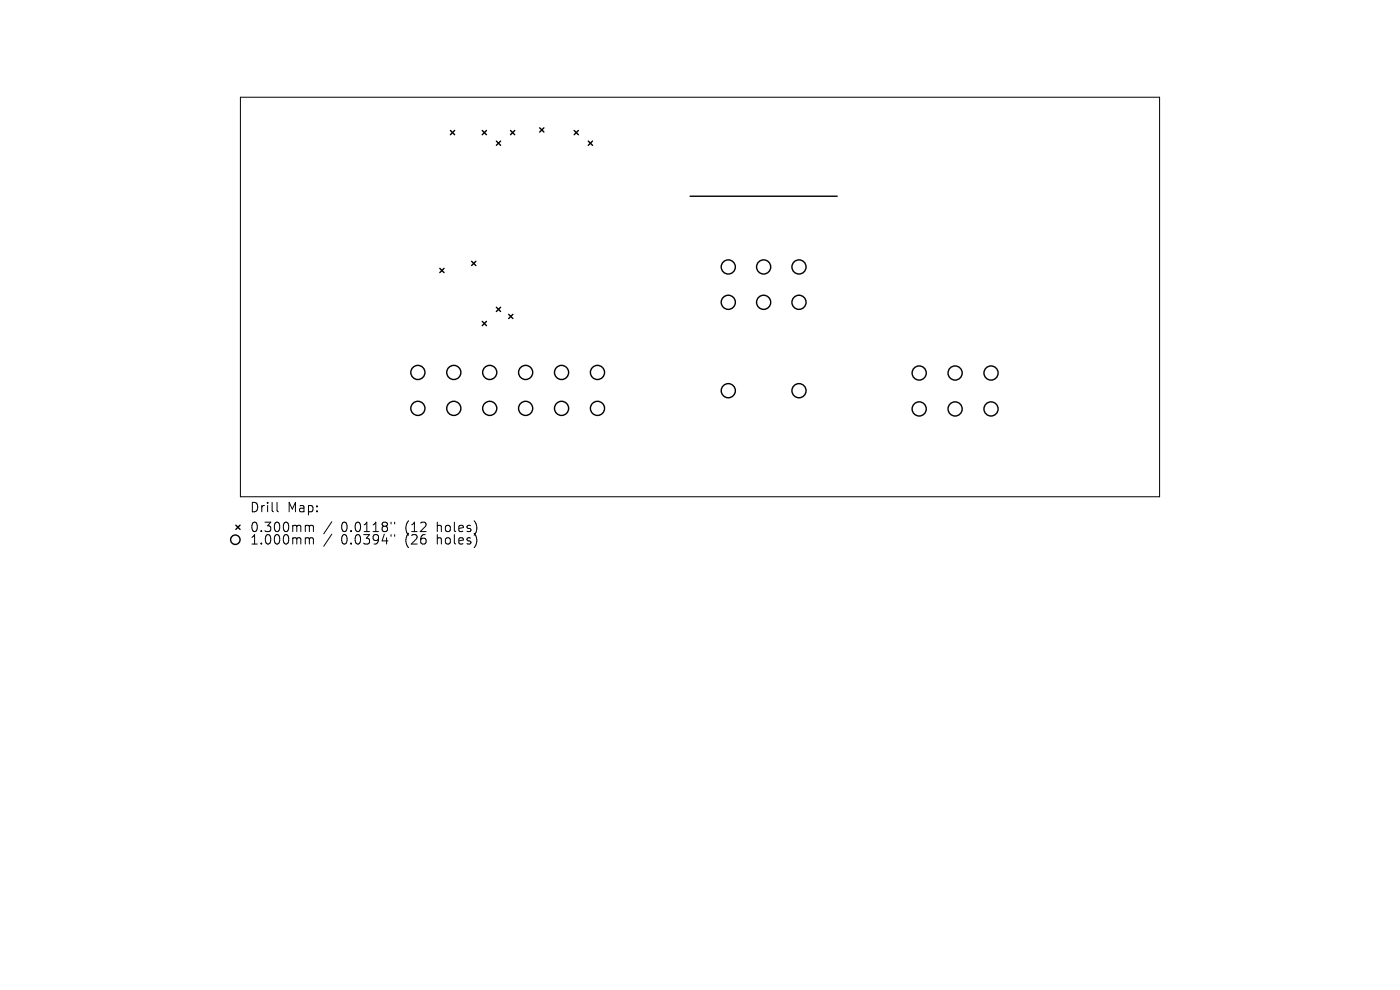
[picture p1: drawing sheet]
<svg xmlns="http://www.w3.org/2000/svg" width="297mm" height="210mm" viewBox="0 0 297 210" stroke-linecap="round" stroke-linejoin="round" font-family="sans-serif">
<defs><g id="words">
<g font-size="2.8">
<text x="52.9" y="109">Drill</text>
<text x="52.9" y="113.2">0.300mm</text>
<text x="60.9" y="109">Map:</text>
<text x="72.4" y="113.2">0.0118&quot;</text>
<text x="86.1" y="113.2">(12</text>
<text x="93" y="113.2">holes)</text>
<text x="52.9" y="115.8">1.000mm</text>
<text x="72.4" y="115.8">0.0394&quot;</text>
<text x="86.1" y="115.8">(26</text>
<text x="93" y="115.8">holes)</text>
</g>
</g></defs>
<g fill="none" stroke="#000" stroke-width=".21">
<path d="M51 20.6h195v84.8h-195zM58.8 106.6v1.7l.3 .3M65.1 111.4h.2l.3 .3M65.1 114.1l.4 .1 .1 .2M65.6 111.7l.3-.3 .5 .1 .1 1.3M65.6 111.7v1.1M65.6 114.4v1M65.6 114.4l.3-.3 .5 .1 .1 1.2M70.4 110.7l-1.7 2.5M70.4 113.3l-1.7 2.6M83 110.8v.3M83 113.4v.4"/>
<path d="M83.7 110.8v.3M83.7 113.4v.4"/>
</g>
<g fill="none" stroke="#000" stroke-width=".3">
<path d="M95.6 27.7l.9 .9M96.5 27.7l-.9 .9M102.3 27.7l.9 .9M103.2 27.7l-.9 .9M105.3 29.9l.9 .9M106.2 29.9l-.9 .9M108.3 27.7l.9 .9M109.2 27.7l-.9 .9M114.5 27.1l.9 .9M115.4 27.1l-.9 .9M121.8 27.7l.9 .9M122.7 27.7l-.9 .9"/>
<path d="M124.8 29.9l.9 .9M125.7 29.9l-.9 .9M93.3 56.9l.9 .9M94.2 56.9l-.9 .9M100.1 55.4l.9 .9M101 55.4l-.9 .9M146.4 41.6h31.2M102.3 68.2l.9 .9M103.2 68.2l-.9 .9M105.3 65.2l.9 .9M106.2 65.2l-.9 .9M107.9 66.7l.9 .9"/>
<path d="M108.8 66.7l-.9 .9M50 111.4l.9 .9M50.9 111.4l-.9 .9"/>
<circle cx="154.5" cy="56.6" r="1.5"/>
<circle cx="162" cy="56.6" r="1.5"/>
<circle cx="169.5" cy="56.6" r="1.5"/>
<circle cx="88.7" cy="79" r="1.5"/>
<circle cx="96.3" cy="79" r="1.5"/>
<circle cx="103.9" cy="79" r="1.5"/>
<circle cx="111.5" cy="79" r="1.5"/>
<circle cx="119.1" cy="79" r="1.5"/>
<circle cx="126.8" cy="79" r="1.5"/>
<circle cx="154.5" cy="64.1" r="1.5"/>
<circle cx="162" cy="64.1" r="1.5"/>
<circle cx="169.5" cy="64.1" r="1.5"/>
<circle cx="195" cy="79.1" r="1.5"/>
<circle cx="202.6" cy="79.1" r="1.5"/>
<circle cx="210.2" cy="79.1" r="1.5"/>
<circle cx="88.7" cy="86.6" r="1.5"/>
<circle cx="96.3" cy="86.6" r="1.5"/>
<circle cx="103.9" cy="86.6" r="1.5"/>
<circle cx="111.5" cy="86.6" r="1.5"/>
<circle cx="119.1" cy="86.6" r="1.5"/>
<circle cx="126.8" cy="86.6" r="1.5"/>
<circle cx="154.5" cy="82.9" r="1.5"/>
<circle cx="169.5" cy="82.9" r="1.5"/>
<circle cx="195" cy="86.7" r="1.5"/>
<circle cx="202.6" cy="86.7" r="1.5"/>
<circle cx="210.2" cy="86.7" r="1.5"/>
<circle cx="49.9" cy="114.5" r="1"/>
</g>
<use href="#words"/>
</svg>
